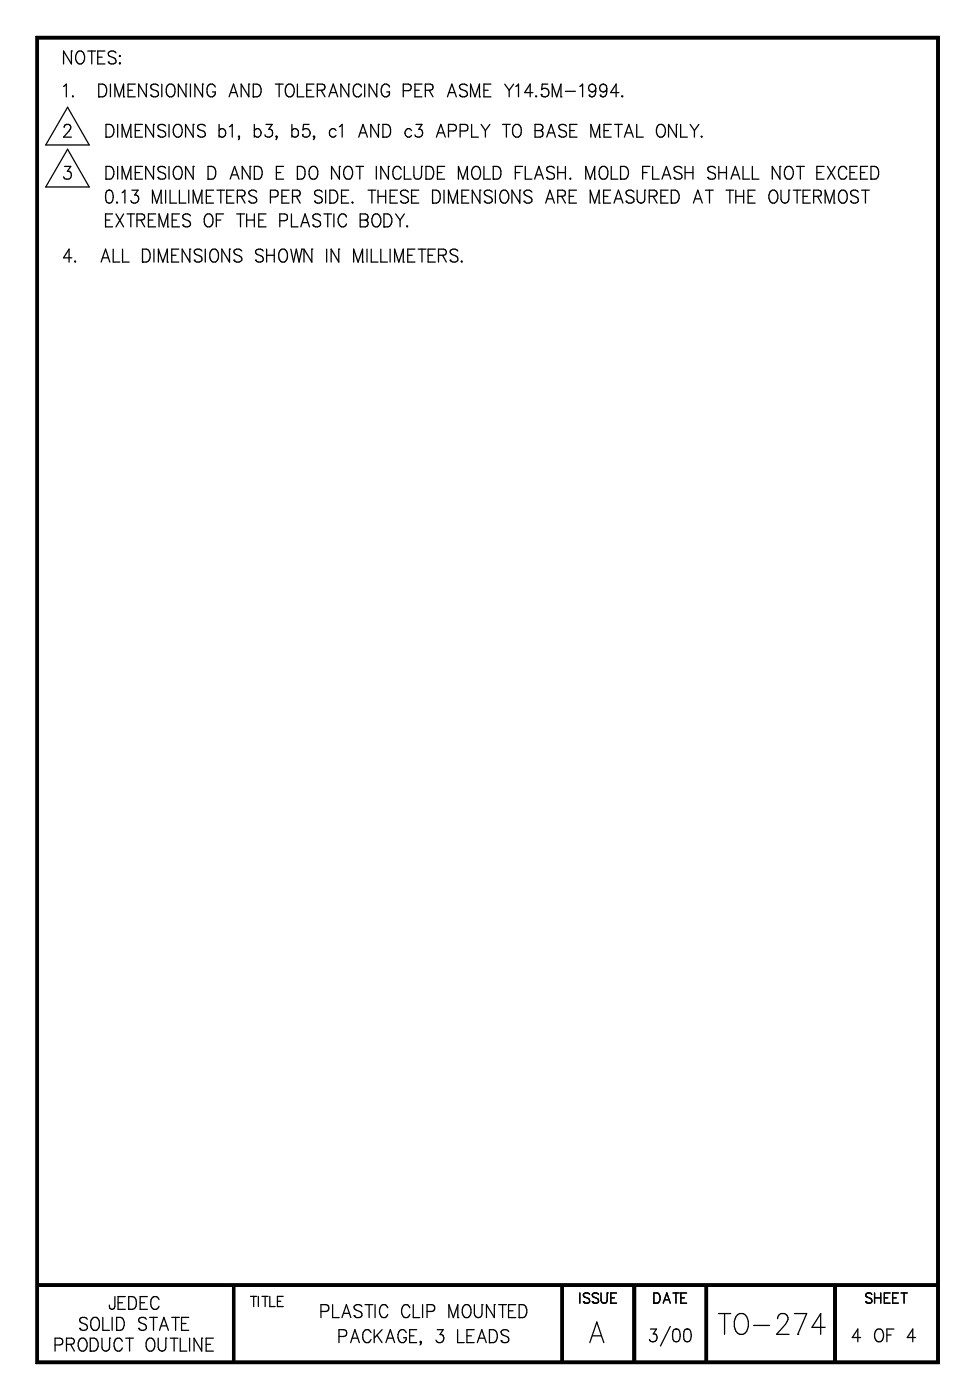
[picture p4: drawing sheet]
<svg xmlns="http://www.w3.org/2000/svg" width="194mm" height="279mm" viewBox="0 0 194 279" stroke-linecap="round" stroke-linejoin="round" font-family="sans-serif">
<g fill="none" stroke="#000" stroke-width=".25">
<path d="M12.7 17.3l.5-.5v2.5M14.2 10.2h.1M14.2 10.2v2.6l-1.5-2.6v2.6M14.5 19.1v.2l.2-.1M15.6 10.3a.73 .73 0 0 1 1.1 .3 1.57 1.57 0 0 1-.5 2.2 1.24 1.24 0 0 1-1-2zM17.5 10.2h1.6M18.3 10.2v2.6M19.5 11.4h.9M19.7 19.3h.1M19.7 16.8l1.1 .1a1.47 1.47 0 0 1-.3 2.4h-.8zM20.9 10.2h-1.4v2.6h1.4M21.6 12.4h.1"/>
<path d="M22 16.8v2.5M22.9 19.3v-2.5l.9 2.5 .9-2.5v2.5M23.1 10.6a.82 .82 0 0 0-.8-.4 .82 .82 0 0 0-.7 .6l.2 .4 .9 .3a.63 .63 0 0 1 .4 .7 .63 .63 0 0 1-.5 .6l-.8-.2-.2-.2M23.9 11.1l.1 .1-.1 .1zM23.9 12.5l.1 .1-.1 .2zM24.7 19.3h.1M25.5 18h.9M27 16.8h-1.5v2.5h1.5M29.2 16.8h.1M29.2 16.8v2.5l-1.5-2.5v2.5M30.1 19h.1M31.6 17.1a.84 .84 0 0 0-.8-.3 .84 .84 0 0 0-.7 .6l.2 .4 .9 .3a.63 .63 0 0 1 .4 .7 .63 .63 0 0 1-.5 .5h-.5l-.5-.3"/>
<path d="M32.3 16.8v2.5M33.4 17.1l.4-.3a1.11 1.11 0 0 1 1.1 1.6 .88 .88 0 0 1-.9 1 .88 .88 0 0 1-.8-1v-.6zM37.1 16.8h.1M37.1 16.8v2.5l-1.5-2.5v2.5M38 16.8v2.5M40.4 16.8h.1M40.4 16.8v2.5l-1.5-2.5v2.5M42.9 17.4a.85 .85 0 0 0-1-.6 .85 .85 0 0 0-.6 1 1.11 1.11 0 0 0 1.1 1.5 .87 .87 0 0 0 .5-.9h-.5M45.7 19.3l.9-2.5 .8 2.5M46 18.5h1.1M49.6 16.8h.1M49.6 16.8v2.5l-1.5-2.5v2.5"/>
<path d="M50.5 19.3h.1M50.5 16.8a1.35 1.35 0 0 1 1.6 .7 1.35 1.35 0 0 1-.5 1.7l-1.1 .1zM54.9 16.8h1.6M55.7 16.8v2.5M57.1 17.1a.87 .87 0 0 1 1.1-.3 .87 .87 0 0 1 .5 1 1.07 1.07 0 0 1-.2 1.1 1.07 1.07 0 0 1-1.2 .3 1.76 1.76 0 0 1-.2-2.1zM59.3 16.8v2.5h1.3M61.2 18h.9M62.6 16.8h-1.4v2.5h1.4M63.3 18h1a.62 .62 0 0 0 .5-.6 .62 .62 0 0 0-.5-.6h-1v2.5M64.1 18l.7 1.3M65.6 19.3l.9-2.5 .9 2.5M65.9 18.5h1.1"/>
<path d="M69.6 16.8h.1M69.6 16.8v2.5l-1.6-2.5v2.5M72.1 17.4a.85 .85 0 0 0-1-.6 .85 .85 0 0 0-.6 1 1.11 1.11 0 0 0 1.1 1.5l.5-.6M72.7 16.8v2.5M75.2 16.8h.1M75.2 16.8v2.5l-1.6-2.5v2.5M77.7 17.4a.79 .79 0 0 0-.6-.6 .79 .79 0 0 0-.8 .3 1.6 1.6 0 0 0 .4 2.2 .82 .82 0 0 0 1-.9h-.5M80.5 18.1l1.3-.1a.68 .68 0 0 0 .2-.7 .68 .68 0 0 0-.5-.5h-1v2.5M82.8 18h.8M84.2 16.8h-1.4v2.5h1.4M84.9 18l1.3-.1a.62 .62 0 0 0 .2-.7 .62 .62 0 0 0-.6-.4h-.9v2.5M85.6 18l.8 1.3"/>
<path d="M89.3 19.3l.8-2.5 .9 2.5M89.6 18.5h1.1M91.7 19h.1M93.2 17.1a.87 .87 0 0 0-.8-.4 .87 .87 0 0 0-.7 .7l.2 .4 .2 .1a1.16 1.16 0 0 1 1.1 .7v.4a1.02 1.02 0 0 1-1.5 0M93.9 19.3v-2.5l.9 2.5 .9-2.5v2.5M95.7 19.3h.1M96.5 18h.9M97.9 16.8h-1.4v2.5h1.4M100.7 16.8l.9 1.2M101.6 18v1.3M102.5 16.8l-.9 1.2M102.9 17.3l.5-.5v2.5"/>
<path d="M106.3 18.5h-1.6l1.1-1.7v2.5M107 19.1v.2l.1-.1M108 18.9h.1M109.3 16.8h-1.1l-.1 1.1a.83 .83 0 0 1 1.2 0 .83 .83 0 0 1-.1 1.2 .83 .83 0 0 1-1.2-.2M110.2 19.3v-2.5l.9 2.5 .8-2.5v2.5M111.9 19.3h.1M112.8 18.2h2M115.7 17.3l.5-.5v2.5M117.5 19h.1M118.9 17.6l-.1 1.3a.72 .72 0 0 1-1.1 .3l-.2-.2M119.7 19h.1M121.1 17.6l-.1 1.3a.72 .72 0 0 1-1.1 .3l-.2-.2"/>
<path d="M123.5 18.5h-1.7l1.1-1.7v2.5M124.1 19.1l-.1 .1 .1 .1 .2-.1M12.8 25.4a.51 .51 0 0 1 .4-.6h.5a.73 .73 0 0 1 .4 .7 .73 .73 0 0 1-.3 .6l-1.1 1.3h1.5M12.9 33.2h1.2l-.7 1a.81 .81 0 0 1 .7 1.2 .81 .81 0 0 1-1.4-.1M13.5 21.4l4.3 7.5h-8.7zM13.5 29.8l4.3 7.5h-8.7zM21.1 27.4h.1M21.1 35.8h.1M21.1 24.8a1.35 1.35 0 0 1 1.6 .8 1.35 1.35 0 0 1-.5 1.6l-1.1 .2zM21.1 33.2a1.38 1.38 0 0 1 1.6 .8 1.38 1.38 0 0 1-.5 1.7l-1.1 .1zM21.4 38.1l.5-.1a1.46 1.46 0 0 1 .6 2l-.3 .4-.5 .1a1.2 1.2 0 0 1-.6-1.4zM21.7 38h.1"/>
<path d="M23.5 24.8v2.6M23.5 33.2v2.6M24.4 27.4v-2.6l.8 2.6 .9-2.6v2.6M24.4 35.8v-2.6l.8 2.6 .9-2.6v2.6M24.4 38.5l.5-.5v2.5M26.1 27.4h.1M26.1 35.8h.1M26.3 38h1.2l-.6 .9a.81 .81 0 0 1 .6 1.3 .81 .81 0 0 1-1.4-.2M27 26.1h.9M27 34.4h.9M28.4 24.8h-1.4v2.6h1.4M28.4 33.2h-1.4v2.6h1.4"/>
<path d="M30.6 24.8h.1M30.6 33.2h.1M30.6 24.8v2.6l-1.5-2.6v2.6M30.6 33.2v2.6l-1.5-2.6v2.6M31.5 27h.1M31.5 35.4h.1M33 25.2a.84 .84 0 0 0-.8-.4 .84 .84 0 0 0-.7 .6l.2 .4 .9 .3a.63 .63 0 0 1 .4 .7 .63 .63 0 0 1-.5 .6h-.4l-.6-.4M33 33.5a.84 .84 0 0 0-.8-.3 .84 .84 0 0 0-.7 .6l.2 .4 .9 .4a.65 .65 0 0 1 .2 1.1 1.09 1.09 0 0 1-1.3-.3M33 38v2.5M33.7 24.8v2.6M33.7 33.2v2.6M33.9 38v2.5h1.3"/>
<path d="M35 25a.76 .76 0 0 1 1.1 .2 1.6 1.6 0 0 1-.4 2.2 1.21 1.21 0 0 1-1.1-.7 1.21 1.21 0 0 1 .1-1.3zM35 33.3a.76 .76 0 0 1 1.1 .2 1.6 1.6 0 0 1-.4 2.3 1.21 1.21 0 0 1-1.1-.7 1.21 1.21 0 0 1 .1-1.3zM35.8 38v2.5h1.3M37.7 38v2.5M38.5 24.8h.1M38.5 33.2h.1M38.5 24.8v2.6l-1.5-2.6v2.6M38.5 33.2v2.6l-1.5-2.6v2.6M39.4 27h.1M41 25.2a.84 .84 0 0 0-.9-.4 .84 .84 0 0 0-.7 .6l.2 .4 .9 .3a.63 .63 0 0 1 .5 .7 .63 .63 0 0 1-.6 .6h-.4l-.6-.4M41.2 39.2h.9M41.5 35.8h.1"/>
<path d="M41.5 33.2a1.35 1.35 0 0 1 1.5 .6 1.35 1.35 0 0 1-.2 1.6l-.2 .3-1.1 .1zM42.6 38h-1.4v2.5h1.4M43.3 38h1.5M43.7 26.1a.72 .72 0 0 1 .9-.4 .72 .72 0 0 1 .4 .9 .7 .7 0 0 1-.5 .8 .7 .7 0 0 1-.8-.4M43.7 24.8v2.6M44 38v2.5M45.2 39.2h.9M45.8 25.3l.5-.5v2.6M45.9 35.8l.9-2.6 .9 2.6M46.2 34.9h1.1M46.7 38h-1.5v2.5h1.5M47.3 39.2l1.4-.1a.63 .63 0 0 0 .2-.7 .63 .63 0 0 0-.6-.4h-1v2.5"/>
<path d="M47.6 27.2h.2l-.1 .2zM47.8 27.2l-.2 .7M48.1 39.2l.8 1.3M49.9 33.2h.1M49.9 33.2v2.6l-1.6-2.6v2.6M50.7 35.8h.1M50.7 26.1a.8 .8 0 0 1 1.3-.1 .8 .8 0 0 1-.2 1.2 .69 .69 0 0 1-1.1-.2M50.7 24.8v2.6M50.7 33.2l1.1 .1a1.47 1.47 0 0 1-.3 2.5h-.8zM51.2 38.3a.85 .85 0 0 0-.9-.4 .85 .85 0 0 0-.7 .7 1.68 1.68 0 0 0 1.4 .8 .63 .63 0 0 1 0 1 1 1 0 0 1-1.4-.2M53.1 24.8h1.2l-.7 1a.8 .8 0 0 1 .8 .9 .8 .8 0 0 1-1 .7l-.5-.2v-.3M54 39.3h.9a.69 .69 0 0 0 .6-.7 .69 .69 0 0 0-.6-.6h-.9v2.5"/>
<path d="M55.1 27.2h.2l-.2 .2zM55.1 34.4h.9M55.3 27.2l-.2 .7M56.2 39.2h.9M56.6 33.2h-1.5v2.6h1.5M57.7 38h-1.5v2.5h1.5M58.2 26.1a.72 .72 0 0 1 1-.4 .72 .72 0 0 1 .3 .9 .7 .7 0 0 1-.5 .8 .7 .7 0 0 1-.8-.4M58.2 24.8v2.6M58.4 39.2l1.3-.1a.63 .63 0 0 0 .2-.7 .63 .63 0 0 0-.6-.4h-.9v2.5M59.1 39.2l.8 1.3M59.3 35.8h.1M59.3 33.2a1.35 1.35 0 0 1 1.5 .6 1.35 1.35 0 0 1-.2 1.6l-.2 .3-1.1 .1z"/>
<path d="M60.3 26.9h.1M61.7 24.8h-1.1l-.2 1.1a.83 .83 0 0 1 1.3 0 .83 .83 0 0 1-.1 1.2 .83 .83 0 0 1-1.3-.2M62.1 33.3l.2-.1a1.11 1.11 0 0 1 1.1 1.6 .88 .88 0 0 1-.9 1 .88 .88 0 0 1-.8-1 1.45 1.45 0 0 1 .4-1.5zM62.5 27.2h.3l-.2 .2zM62.8 27.2l-.3 .7M64.3 38.3a.82 .82 0 0 0-.9-.4 .82 .82 0 0 0-.6 .7l.2 .3 .9 .4a.63 .63 0 0 1 .4 .7 .63 .63 0 0 1-.6 .5l-.7-.1-.2-.2M65 38v2.5M65.8 38h.8a1.44 1.44 0 0 1 .8 1.2 1.44 1.44 0 0 1-.8 1.3h-.8zM67 26.1a.72 .72 0 0 0-.9-.4 .72 .72 0 0 0-.4 .9 .7 .7 0 0 0 .5 .8 .7 .7 0 0 0 .8-.4M67.7 33.2h.1M67.7 25.3l.6-.5v2.6M67.7 33.2v2.6l-1.6-2.6v2.6"/>
<path d="M68.1 39.2h.9M69 33.3a.76 .76 0 0 1 1.1 .2 1.6 1.6 0 0 1-.4 2.3 1.21 1.21 0 0 1-1.1-.7 1.21 1.21 0 0 1 .1-1.3zM69.6 38h-1.5v2.5h1.5M71 33.2h1.5M71.6 27.4l.8-2.6 .9 2.6M71.8 33.2v2.6M71.9 26.5h1.1M73.4 38h1.6M74.2 38v2.5M75.1 33.2v2.6M75.4 39.2h1.5M75.4 38v2.5"/>
<path d="M75.5 24.8h.1M75.5 24.8v2.6l-1.5-2.6v2.6M76.4 27.4h.1M76.4 24.8a1.35 1.35 0 0 1 1.4 .7 1.35 1.35 0 0 1-.1 1.5l-.5 .4h-.8zM76.9 38v2.5M77.5 33.2h.1M77.5 33.2v2.6l-1.5-2.6v2.6M77.8 39.2h.9M79.3 38h-1.5v2.5h1.5M80 33.8a.85 .85 0 0 0-1-.6 .85 .85 0 0 0-.6 1 1.07 1.07 0 0 0 .1 1.2 1.07 1.07 0 0 0 1.2 .3l.3-.5M80.7 33.2v2.6h1.3M81.5 38.3a.85 .85 0 0 0-.9-.4 .85 .85 0 0 0-.7 .7l.5 .5a1.36 1.36 0 0 1 1.1 .7v.4a.95 .95 0 0 1-1.6 0"/>
<path d="M82.1 26.1a.77 .77 0 0 0-1.1-.2 .77 .77 0 0 0-.1 1.1 .67 .67 0 0 0 1.2 0M82.1 39.2h.9M82.6 33.2v1.8a.76 .76 0 0 0 .7 .8 .76 .76 0 0 0 .8-.8v-1.8M83 24.8h1.2l-.7 1a.81 .81 0 0 1 .8 1.1 .81 .81 0 0 1-1.3 .3l-.2-.3M83.5 38h-1.4v2.5h1.4M84.1 33.2h.1M85 35.8h.1M85 33.2l1.1 .1a1.72 1.72 0 0 1 0 2.4l-1.1 .1zM86.3 38h.8a1.44 1.44 0 0 1 .8 1.2 1.44 1.44 0 0 1-.8 1.3h-.8zM87.1 27.4l.8-2.6 .9 2.6M87.3 34.4h.9M87.4 26.5h1.1"/>
<path d="M88.6 38v2.5M88.7 33.2h-1.4v2.6h1.4M89.5 26.1h1.3a.68 .68 0 0 0 .3-.8 .68 .68 0 0 0-.6-.5h-1v2.6M91.5 35.8v-2.6l.9 2.6 .8-2.6v2.6M91.8 26.1h1.3a.7 .7 0 0 0 .2-.8 .7 .7 0 0 0-.5-.5h-1v2.6M92.1 39.2h.9M93.2 35.8h.1M93.5 38h-1.4v2.5h1.4M94.1 24.8v2.6h1.3M94.6 33.3a.76 .76 0 0 1 1.1 .2 1.6 1.6 0 0 1-.5 2.3 1.21 1.21 0 0 1-1.1-.7 1.21 1.21 0 0 1 .1-1.3zM95.7 38h.1M95.7 38v2.5l-1.5-2.5v2.5"/>
<path d="M96 24.8l.8 1.3M96.5 33.2v2.6h1.4M96.8 26.1v1.3M97.7 24.8l-.9 1.3M98.2 38.3a.85 .85 0 0 0-.9-.4 .85 .85 0 0 0-.7 .7l.5 .5a1.36 1.36 0 0 1 1.1 .7v.4a.95 .95 0 0 1-1.6 0M98.4 35.8h.1M98.4 33.2a1.35 1.35 0 0 1 1.5 .6 1.35 1.35 0 0 1-.2 1.6l-.2 .3-1.1 .1zM98.8 38v2.5M100.1 38.1l.3-.1a1.24 1.24 0 0 1 1 1.9 .77 .77 0 0 1-.8 .7 .77 .77 0 0 1-.8-.7 1.65 1.65 0 0 1 .3-1.8zM100.3 24.8h1.5M101 24.8v2.6M102.7 25l.2-.2a1.11 1.11 0 0 1 1.1 1.6 .88 .88 0 0 1-.9 1 .88 .88 0 0 1-.8-1 1.45 1.45 0 0 1 .4-1.4z"/>
<path d="M102.8 34.4h.9M103.7 38h.1M103.7 38v2.5l-1.6-2.5v2.5M104.2 33.2h-1.4v2.6M104.8 33.2v2.6h1.3M106.1 38.3a.85 .85 0 0 0-.9-.4 .85 .85 0 0 0-.7 .7 1.69 1.69 0 0 0 1.4 .8l.2 .4v.4a.95 .95 0 0 1-1.6 0M106.7 35.8l.8-2.6 .9 2.6M106.7 24.8h1.1a.62 .62 0 0 1 .5 .6 .62 .62 0 0 1-.5 .7h.3a.68 .68 0 0 1 .2 .8 .68 .68 0 0 1-.5 .5h-1.1zM106.7 26.1h1.1M107 34.9h1.1M109.1 35.4h.1M109.1 27.4l.9-2.6 .8 2.6"/>
<path d="M109.2 39.7h1.1M109.4 26.5h1.1M110.6 33.5a.84 .84 0 0 0-.8-.3 .84 .84 0 0 0-.7 .6l.2 .4 1.1 .4a.63 .63 0 0 1 .2 .7 .63 .63 0 0 1-.6 .5l-.7-.1-.2-.3M111.3 34.4h1.5M111.3 33.2v2.6M111.3 39.2l1.3-.1a.63 .63 0 0 0 .2-.7 .63 .63 0 0 0-.6-.4h-.9v2.5M111.5 27h.1M112 39.2l.8 1.3M112.8 33.2v2.6M113 25.2a.84 .84 0 0 0-.8-.4 .84 .84 0 0 0-.7 .6l.2 .4 .9 .3a.63 .63 0 0 1 .4 .7 .63 .63 0 0 1-.5 .6h-.5l-.5-.4M113.6 39.2h.8M113.7 26.1h.9"/>
<path d="M113.8 35.5l-.1 .2h.2M115 38h-1.4v2.5h1.4M115.1 24.8h-1.4v2.6h1.4M116.9 35.8v-2.6l.9 2.6 .8-2.6v2.6M117.9 27.4v-2.6l.9 2.6 .8-2.6v2.6M118.6 35.8h.1M119.6 27.4h.1M120 33.3l.2-.1a1.11 1.11 0 0 1 1.1 1.6 .88 .88 0 0 1-.9 1 .88 .88 0 0 1-.9-1 1.45 1.45 0 0 1 .5-1.5zM120.4 39.2h.9M120.5 26.1h.9M121.8 38h-1.4v2.5h1.4M121.9 24.8h-1.4v2.6h1.4"/>
<path d="M121.9 33.2v2.6h1.4M122.6 24.8h1.5M122.8 39.7h1.1M123.4 24.8v2.6M123.8 35.8h.1M123.8 33.2a1.38 1.38 0 0 1 1.5 .8 1.38 1.38 0 0 1-.4 1.7l-1.1 .1zM124.6 27.4l.9-2.6 .8 2.6M124.9 26.5h1.1M126.5 38.3a.85 .85 0 0 0-.9-.4 .85 .85 0 0 0-.7 .7l.5 .5a1.36 1.36 0 0 1 1.1 .7v.4a.95 .95 0 0 1-1.6 0M127 24.8v2.6h1.3M127.1 38v1.8a.76 .76 0 0 0 .8 .7 .76 .76 0 0 0 .7-.7v-1.8M128.2 34.4h.9"/>
<path d="M128.6 38h.1M129.5 39.2h1a.62 .62 0 0 0 .6-.6 .62 .62 0 0 0-.6-.6h-1v2.5M129.6 33.2h-1.4v2.6M130.2 33.2v2.6h1.3M130.3 39.2l.8 1.3M131.4 25a.91 .91 0 0 1 1.3 .8 1.07 1.07 0 0 1-.2 1.2 1.07 1.07 0 0 1-1.1 .2 1.68 1.68 0 0 1 0-2.2zM131.8 39.2h.9M132.1 35.8l.8-2.6 .9 2.6M132.4 34.9h1.1M133.3 38h-1.5v2.5h1.5M133.9 38h.8a1.41 1.41 0 0 1 .8 1.2 1.41 1.41 0 0 1-.8 1.3h-.8zM134.5 35.4h.1"/>
<path d="M134.9 24.8h.1M134.9 24.8v2.6l-1.5-2.6v2.6M135.8 24.8v2.6h1.3M136 33.5a.87 .87 0 0 0-.8-.3 .87 .87 0 0 0-.7 .6l.2 .4 1.2 .6 .1 .6a1.02 1.02 0 0 1-1.5 0M136.7 34.4h1.5M136.7 33.2v2.6M137.7 24.8l.8 1.3M138.2 33.2v2.6M138.5 26.1v1.3M138.7 39.7h1.1M139.4 24.8l-.9 1.3M140 27.2v.2l.1-.2"/>
<path d="M140.7 38h1.6M141.2 35.4h.1M141.5 38v2.5M142.7 33.5a.84 .84 0 0 0-.8-.3 .84 .84 0 0 0-.7 .6l.2 .4 1.1 .4a.63 .63 0 0 1 .2 .7 .63 .63 0 0 1-.5 .5l-.8-.1-.2-.3M143.4 34.4h1.5M143.4 33.2v2.6M144.8 38h1.6M144.9 33.2v2.6M145.6 38v2.5M145.8 35.8l.9-2.6 .9 2.6M146.2 34.9h1.1M146.8 39.2h1.6"/>
<path d="M146.8 38v2.5M148.2 33.2v2.6h1.3M148.4 38v2.5M149.2 39.2h.9M150.1 33.2v2.6h1.3M150.6 38h-1.4v2.5h1.4M153.9 38.1a.89 .89 0 0 1 1.3 .8 1.16 1.16 0 0 1-1.1 1.6 1.56 1.56 0 0 1-.2-2.4zM155.6 33.2h.1M155.6 33.2v2.6l-1.5-2.6v2.6M155.8 38v1.8a.78 .78 0 0 0 .8 .7 .78 .78 0 0 0 .8-.7v-1.8M156.9 33.3a.91 .91 0 0 1 1.4 .9 1.1 1.1 0 0 1-.2 1.2 1.1 1.1 0 0 1-1.2 .3 1.74 1.74 0 0 1 0-2.4zM157.4 38h.1"/>
<path d="M158.3 38h1.5M158.9 33.2h1.6M159 38v2.5M159.7 33.2v2.6M160.2 39.2h.9M161.6 38h-1.4v2.5h1.4M162.3 39.2l1.3-.1a.63 .63 0 0 0 .2-.7 .63 .63 0 0 0-.5-.4h-1v2.5M163 34.4h.9M163.1 39.2l.8 1.3M164.4 33.2h-1.4v2.6h1.4M165.1 33.2l1.5 2.6M166.6 33.2l-1.5 2.6"/>
<path d="M167.7 38.1l.2-.1a1.16 1.16 0 0 1 1.1 1.6 .88 .88 0 0 1-.9 1 .88 .88 0 0 1-.8-1 1.6 1.6 0 0 1 .4-1.5zM168.9 33.8a.85 .85 0 0 0-1-.6 .85 .85 0 0 0-.6 1 1.07 1.07 0 0 0 .1 1.2 1.07 1.07 0 0 0 1.2 .3l.3-.5M169.6 34.4h.9M171 33.2h-1.4v2.6h1.4M171.2 38.3a.82 .82 0 0 0-.8-.4 .82 .82 0 0 0-.7 .7l.2 .3 .9 .4a.63 .63 0 0 1 .4 .7 .63 .63 0 0 1-.5 .5l-.8-.1-.2-.2M171.7 34.4h.8M171.9 38h1.5M172.7 38v2.5M173.1 33.2h-1.4v2.6h1.4M173.8 35.8h.1M173.8 33.2a1.35 1.35 0 0 1 1.4 .6 1.35 1.35 0 0 1-.1 1.6l-.2 .3-1.1 .1zM14.3 51.5h-1.6l1.1-1.8v2.6"/>
<path d="M15 52l-.1 .2 .1 .1 .1-.1M20.2 52.3l.9-2.6 .8 2.6M20.5 51.5h1.1M21.1 43.9h.8M22.5 42.7h-1.4v2.6h1.4M22.6 49.7v2.6h1.3M23.1 42.7l1.6 2.6M23.3 40.3v.2l.2-.1M24.4 49.7v2.6h1.4M24.7 42.7l-1.6 2.6M25.3 42.7h1.6M26.1 42.7v2.6"/>
<path d="M27.3 43.9l1.3-.1a.63 .63 0 0 0 .2-.7 .63 .63 0 0 0-.5-.4h-1v2.6M28.1 43.9l.8 1.4M28.4 52.3h.1M28.4 49.7h.8a1.44 1.44 0 0 1 .8 1.3 1.44 1.44 0 0 1-.8 1.3h-.8zM29.6 43.9h.9M30.4 40.5v-2.5l.9 2.5 .9-2.5v2.5M30.7 49.7v2.6M31.1 42.7h-1.5v2.6h1.5M31.6 52.3v-2.6l.9 2.6 .9-2.6v2.6M31.7 45.3v-2.6l.9 2.6 .9-2.6v2.6M32.2 40.5h.1M33.4 52.3h.1"/>
<path d="M33.5 45.3h.1M34.3 50.9h.8M34.4 43.9h.8M35.7 49.7h-1.4v2.6h1.4M35.8 42.7h-1.4v2.6h1.4M36.5 44.9h.1M37.9 49.7h.1M37.9 49.7v2.6l-1.6-2.6v2.6M38 43.1a.82 .82 0 0 0-.9-.4 .82 .82 0 0 0-.6 .6l.2 .4 .9 .3a.63 .63 0 0 1 .4 .7 .63 .63 0 0 1-.6 .6l-.7-.2-.2-.2M38.5 40.5v-2.5l.9 2.5 .9-2.5v2.5M38.8 51.9h.1M40.3 40.5h.1"/>
<path d="M40.3 50.1a.82 .82 0 0 0-.9-.4 .82 .82 0 0 0-.6 .7l.2 .3 .9 .4a.63 .63 0 0 1 .4 .6 .63 .63 0 0 1-.6 .6l-.7-.1-.2-.3M41 49.7v2.6M41.2 42.8l.2-.1a1.16 1.16 0 0 1 1.1 1.6 .88 .88 0 0 1-.9 1 .88 .88 0 0 1-.9-1 1.6 1.6 0 0 1 .5-1.5zM42.3 49.8l.2-.1a1.16 1.16 0 0 1 1.1 1.6 .88 .88 0 0 1-.9 1 .88 .88 0 0 1-.9-1 1.6 1.6 0 0 1 .5-1.5zM43.2 43.9h.8M44.6 42.7h-1.4v2.6M45.8 49.7h.1M45.8 49.7v2.6l-1.5-2.6v2.6M46.7 51.9h.1M47.2 42.7h1.6M48 42.7v2.6M48.2 50.1a.85 .85 0 0 0-.8-.4 .85 .85 0 0 0-.7 .7l.4 .4a1.36 1.36 0 0 1 1.1 .7v.4a.95 .95 0 0 1-1.5 0"/>
<path d="M49.2 43.9h1.5M49.2 42.7v2.6M49.6 40.2h.1M50.7 42.7v2.6M51 51.9h.1M51.6 43.9h.9M52.5 50.1a.82 .82 0 0 0-.8-.4 .82 .82 0 0 0-.7 .7l.2 .3 .9 .4a.63 .63 0 0 1 .4 .6 .63 .63 0 0 1-.5 .6l-.8-.1-.2-.3M53.1 42.7h-1.5v2.6h1.5M53.2 50.9h1.5M53.2 49.7v2.6M54.7 49.7v2.6M55.8 44l1.3-.1a.71 .71 0 0 0 .2-.7 .71 .71 0 0 0-.5-.5h-1v2.6"/>
<path d="M56 49.8l.2-.1a1.16 1.16 0 0 1 1.1 1.6 .88 .88 0 0 1-.8 1 .88 .88 0 0 1-.9-1 1.6 1.6 0 0 1 .4-1.5zM58 49.7l.6 2.6 .5-2.6 .6 2.6 .5-2.6M58.1 42.7v2.6h1.4M60 45.3l.9-2.6 .8 2.6M60.2 49.7h.1M60.3 44.4h1.1M62.2 49.7h.1M62.2 49.7v2.6l-1.6-2.6v2.6M62.4 44.9h.1M62.8 40.2h.1M63.9 43.1a.82 .82 0 0 0-.8-.4 .82 .82 0 0 0-.7 .6l.2 .4 .9 .3a.63 .63 0 0 1 .4 .7 .63 .63 0 0 1-.5 .6l-.8-.2-.2-.2M64.6 42.7h1.5"/>
<path d="M65.2 49.7v2.6M65.4 42.7v2.6M65.8 40.5h.1M66.6 42.7v2.6M67.6 49.7h.1M67.6 49.7v2.6l-1.5-2.6v2.6M69.1 43.3a.77 .77 0 0 0-.8-.6 .77 .77 0 0 0-.7 .6 1.49 1.49 0 0 0 .5 2 .78 .78 0 0 0 1-.6M70.3 40.3l-.1 .1 .1 .1 .2-.1M70.5 52.3v-2.6l.9 2.6 .9-2.6v2.6M71.9 42.7h1a.62 .62 0 0 1 .5 .6 .62 .62 0 0 1-.5 .6 .69 .69 0 0 1 .5 .7 .69 .69 0 0 1-.5 .7h-1zM71.9 43.9h1M72.3 52.3h.1"/>
<path d="M73.2 49.7v2.6M74.1 49.7v2.6h1.3M74.6 42.8l.3-.1a1.26 1.26 0 0 1 .9 2 .85 .85 0 0 1-1 .6 .85 .85 0 0 1-.6-1 1.99 1.99 0 0 1 .4-1.5zM76 49.7v2.6h1.3M76.6 45.3h.1M76.6 42.7h.8a1.41 1.41 0 0 1 .8 1.3 1.41 1.41 0 0 1-.8 1.3h-.8zM77.8 49.7v2.6M78.7 52.3v-2.6l.9 2.6 .9-2.6v2.6M78.9 42.7l.9 1.2M79.8 43.9v1.4M79.9 40.2h.1M80.5 52.3h.1"/>
<path d="M80.7 42.7l-.9 1.2M81.2 45v.3l.1-.2M81.3 50.9h.9M82.8 49.7h-1.5v2.6h1.5M83.4 49.7h1.6M84.2 49.7v2.6M85.4 50.9h.9M86.3 40.5h.1M86.8 49.7h-1.4v2.6h1.4M87.5 50.9h1a.62 .62 0 0 0 .6-.6 .62 .62 0 0 0-.6-.6h-1v2.6M88.3 50.9l.7 1.4M89.5 40.5v-2.5l.9 2.5 .8-2.5v2.5"/>
<path d="M89.8 51.9h.1M91.2 40.5h.1M91.3 50.1a.82 .82 0 0 0-.8-.4 .82 .82 0 0 0-.7 .7l.2 .3 .9 .4a.63 .63 0 0 1 .4 .6 .63 .63 0 0 1-.5 .6l-.8-.1-.2-.3M92.1 52l-.1 .2 .1 .1 .1-.1M96.6 40.2h.1M104.5 40.2h.1M108.9 40.5l.8-2.5 .9 2.5M117.8 40.5v-2.5l.8 2.5 .9-2.5v2.5M119.5 40.5h.1M122.5 40.5l.9-2.5 .9 2.5M124.9 40.2h.1M133.9 40.5h.1"/>
<path d="M138.3 40.5l.9-2.5 .9 2.5M164.6 40.5v-2.5l.9 2.5 .9-2.5v2.5M166.4 40.5h.1M169.7 40.2h.1M22.9 258.8v1.9l-.1 .4a.56 .56 0 0 1-.9 0l-.1-.6M23.6 260h.8M25 258.8h-1.4v2.5h1.4M25.7 258.8a1.35 1.35 0 0 1 1.4 .6 1.35 1.35 0 0 1-.1 1.6l-.6 .3h-.7zM28 260h.9M29.4 258.8h-1.4v2.5h1.4M31.7 259.4a.85 .85 0 0 0-1-.6 .85 .85 0 0 0-.6 .9 1.11 1.11 0 0 0 1.1 1.6l.5-.6M50 258.7h1.2"/>
<path d="M50.6 258.7v2.1M51.5 258.7v2.1M52.3 258.7h1.2M52.9 258.7v2.1M53.8 258.7v2.1h1.1M55.4 259.7h.6M56.5 258.7h-1.1v2.1h1.1M115.7 258v2.1M116.4 259.8h.1M117.6 258.3a.67 .67 0 0 0-.6-.3 .67 .67 0 0 0-.6 .5l.2 .3 .9 .4a.51 .51 0 0 1 .1 .5 .51 .51 0 0 1-.4 .4l-.6-.1-.2-.2M118.2 259.8h.1M119.4 258.3a.67 .67 0 0 0-.7-.3 .67 .67 0 0 0-.5 .5l.1 .3 .7 .3a.52 .52 0 0 1 .2 .9 .8 .8 0 0 1-1-.2"/>
<path d="M119.9 258v1.5a.61 .61 0 0 0 .6 .6 .61 .61 0 0 0 .6-.6v-1.5M121.1 258h.1M121.9 259h.7M123 258h-1.1v2.1h1.1M130.5 258a1.1 1.1 0 0 1 1.2 .7 1.1 1.1 0 0 1-.4 1.3l-.8 .1zM132.6 259.4h.9M134.3 258h1.2M134.9 258v2.1M135.8 259h.7M137 258h-1.2v2.1h1.2M172.7 259.8h.1M173.9 258.3a.68 .68 0 0 0-.6-.3 .68 .68 0 0 0-.6 .5l.2 .3 .9 .4a.51 .51 0 0 1 .1 .5 .51 .51 0 0 1-.4 .4l-.6-.1-.2-.2"/>
<path d="M174.5 258v2.1M174.5 259h1.2M175.7 258v2.1M176.4 259h.7M177.6 258h-1.2v2.1h1.2M178.1 259h.7M179.2 258h-1.1v2.1h1.1M179.8 258h1.2M180.4 258v2.1M11 268.4h1a.69 .69 0 0 0 .5-.7 .69 .69 0 0 0-.5-.6h-1v2.5M13.3 268.3h1a.62 .62 0 0 0 .5-.6 .62 .62 0 0 0-.5-.6h-1v2.5M14.1 268.3l.7 1.3"/>
<path d="M15.9 265.1h.1M16 267.2l.3-.1a1.24 1.24 0 0 1 1 1.9 .77 .77 0 0 1-.8 .7 .77 .77 0 0 1-.8-.7 1.65 1.65 0 0 1 .3-1.8zM17.4 263.3a.83 .83 0 0 0-.8-.4 .83 .83 0 0 0-.7 .6l.2 .4 .9 .4a.63 .63 0 0 1 .4 .6 .63 .63 0 0 1-.5 .6l-.8-.1-.2-.3M18 269.6h.1M18 267.1h.8a1.41 1.41 0 0 1 .8 1.3 1.41 1.41 0 0 1-.8 1.2h-.8zM18.5 263l.2-.1a1.15 1.15 0 0 1 1.1 1.6 .88 .88 0 0 1-.8 1 .88 .88 0 0 1-.9-1 1.45 1.45 0 0 1 .4-1.5zM20.3 267.1v1.8a.76 .76 0 0 0 .8 .8 .76 .76 0 0 0 .8-.8v-1.8M20.5 262.9v2.6h1.3M21.9 267.1h.1M22.4 262.9v2.6M23.3 265.5h.1M23.3 262.9h.7a1.44 1.44 0 0 1 .8 1.3 1.44 1.44 0 0 1-.8 1.3h-.7z"/>
<path d="M24.4 267.7a.77 .77 0 0 0-.8-.7 .77 .77 0 0 0-.7 .7 1.54 1.54 0 0 0 .5 1.9 .82 .82 0 0 0 1-.6M25.1 267.1h1.5M25.7 261.3h.1M25.8 267.1v2.5M27.7 265.1h.1M29.2 263.3a.83 .83 0 0 0-.8-.4 .83 .83 0 0 0-.7 .6l.2 .4 .9 .4a.63 .63 0 0 1 .4 .6 .63 .63 0 0 1-.6 .6l-.7-.1-.2-.3M29.6 267.2l.2-.1a1.16 1.16 0 0 1 1.1 1.6 .88 .88 0 0 1-.9 1 .88 .88 0 0 1-.9-1 1.6 1.6 0 0 1 .5-1.5zM29.9 262.9h1.5M30.6 262.9v2.6M31.6 267.1v1.8a.76 .76 0 0 0 .7 .7 .76 .76 0 0 0 .8-.7v-1.8M31.8 265.5l.9-2.6 .9 2.6M32.2 264.6h1.1"/>
<path d="M33.1 267.1h.1M34 267.1h1.5M34.3 262.9h1.5M34.7 267.1v2.5M35 262.9v2.6M36 267.1v2.5h1.3M36.2 264.1h.9M37.7 262.9h-1.5v2.6h1.5M37.8 267.1v2.5M40.2 267.1h.1M40.2 267.1v2.5l-1.5-2.5v2.5M41.1 268.3h.9"/>
<path d="M42.6 267.1h-1.5v2.5h1.5M64 261.7h1a.69 .69 0 0 0 .6-.7 .69 .69 0 0 0-.6-.6h-1v2.6M66.4 260.4v2.6h1.3M67.6 266.7h1a.69 .69 0 0 0 .6-.7 .69 .69 0 0 0-.6-.6h-1v2.5M68.2 263l.9-2.6 .9 2.6M68.6 262.1h1.1M70 267.9l.8-2.5 .9 2.5M70.3 267.1h1.1M70.6 262.6h.1M72.2 260.8a.85 .85 0 0 0-.9-.5 .85 .85 0 0 0-.7 .7 1.68 1.68 0 0 0 1.4 .9 .63 .63 0 0 1 0 .9 1 1 0 0 1-1.4-.2M72.8 260.4h1.6M73.6 260.4v2.6"/>
<path d="M74 266a.81 .81 0 0 0-1.2-.5 1.63 1.63 0 0 0 .2 2.4 .84 .84 0 0 0 1-.6M74.7 265.4v2.5M74.8 260.4v2.6M75.2 266.5l1 1.4M76.2 265.4l-1.5 1.7M77 267.9l.9-2.5 .8 2.5M77.3 267.1h1.1M77.4 261a.77 .77 0 0 0-.8-.7 .77 .77 0 0 0-.8 .7 1.54 1.54 0 0 0 .6 2 .82 .82 0 0 0 1-.7M81 266a.85 .85 0 0 0-1-.6 .85 .85 0 0 0-.6 .9 1.16 1.16 0 0 0 1.1 1.6 .95 .95 0 0 0 .5-.9h-.5M81.7 266.6h.9M81.8 261a.77 .77 0 0 0-.8-.7 .77 .77 0 0 0-.8 .7 1.54 1.54 0 0 0 .6 2 .82 .82 0 0 0 1-.7M82.4 260.4v2.6h1.4"/>
<path d="M83.1 265.4h-1.4v2.5h1.4M83.8 267.8l.1-.1 .1 .1-.1 .1zM84 267.8l-.2 .6M84.3 260.4v2.6M85.2 261.7h1a.69 .69 0 0 0 .5-.7 .69 .69 0 0 0-.5-.6h-1v2.6M87.2 265.4h1.2l-.6 .9a.82 .82 0 0 1 .8 1 .82 .82 0 0 1-1.1 .6l-.3-.1-.2-.4M89.6 263v-2.6l.8 2.6 .9-2.6v2.6M91.3 265.4v2.5h1.3M91.3 263h.1M92.6 260.5l.3-.1a1.16 1.16 0 0 1 1.1 1.6 .88 .88 0 0 1-.9 1 .88 .88 0 0 1-.9-1 1.6 1.6 0 0 1 .4-1.5zM93.2 266.6h.8M94.6 265.4h-1.4v2.5h1.4"/>
<path d="M94.6 260.4v1.8a.76 .76 0 0 0 .8 .8 .76 .76 0 0 0 .8-.8v-1.8M95.2 267.9l.9-2.5 .9 2.5M95.6 267.1h1.1M96.2 260.4h.1M97.6 267.9h.1M97.6 265.4a1.38 1.38 0 0 1 1.6 .7 1.38 1.38 0 0 1-.5 1.7l-1.1 .1zM98.6 260.4h.1M98.6 260.4v2.6l-1.6-2.6v2.6M99.5 260.4h1.5M100 267.6h.1M100.3 260.4v2.6M101.5 261.6h.8"/>
<path d="M101.5 265.7a.83 .83 0 0 0-.8-.4 .83 .83 0 0 0-.7 .7l.2 .3 .9 .4a.63 .63 0 0 1 .4 .7 .63 .63 0 0 1-.6 .5l-.7-.1-.2-.2M102.9 260.4h-1.4v2.6h1.4M103.6 263h.1M103.6 260.4h.7a1.44 1.44 0 0 1 .8 1.3 1.44 1.44 0 0 1-.8 1.3h-.7zM117.7 267.9l1.4-4.1 1.4 4.1M118.2 266.6h1.8M129.8 265.2h1.2l-.7 1a.79 .79 0 0 1 .6 1.3 .79 .79 0 0 1-1.3-.2M130.5 260.1h.1M132.3 260.1l.7-2.1 .7 2.1M133.7 264.7l-1.9 3.9M134.5 265.3a.77 .77 0 0 1 1.1 .4 2.19 2.19 0 0 1-.2 2 .72 .72 0 0 1-1.1-.4 2.76 2.76 0 0 1 .2-2zM134.8 265.2h.1"/>
<path d="M136.7 265.3a.77 .77 0 0 1 1.1 .4 2.19 2.19 0 0 1-.2 2 .72 .72 0 0 1-1.1-.4 2.76 2.76 0 0 1 .2-2zM137 265.2h.1M143.3 262.1h2.5M144.5 262.1v4.2M147.2 262.4a1.21 1.21 0 0 1 1.9 .8 2.47 2.47 0 0 1-.9 3.1 1.29 1.29 0 0 1-1.5-1 2.74 2.74 0 0 1 .5-2.9zM150.3 264.5h3.2M155.1 263.2a1.08 1.08 0 0 1 .7-1.1h.7a1.07 1.07 0 0 1 .5 1.6l-.3 .6-1.8 2h2.5M158.5 262.1h2.4l-1.7 4.2M159.2 266.3h.1M164.6 264.9h-2.6l1.7-2.8v4.2M171.7 266.9h-1.7l1.1-1.7v2.6M174.9 265.3a.82 .82 0 0 1 1.1 .3 1.6 1.6 0 0 1-.4 2.2 1.21 1.21 0 0 1-1.1-.7 1.21 1.21 0 0 1 .1-1.3z"/>
<path d="M176.9 266.4h.9M178.3 265.2h-1.4v2.6M182.6 266.9h-1.6l1.1-1.7v2.6"/>
<circle cx="118.1" cy="17.6" r=".75"/>
<circle cx="120.3" cy="17.6" r=".75"/>
</g>
<g fill="#000" stroke="#000" stroke-width=".2">
<path d="M7.2 7.3h180.2l-.5 .5h-179.2z" fill-rule="evenodd"/>
<path d="M7.2 7.3h180.2l-.5 .5h-179.2z" fill-rule="evenodd"/>
<path d="M186.9 7.8l.5-.5v264.8l-.5-.5z" fill-rule="evenodd"/>
<path d="M186.9 7.8l.5-.5v264.8l-.5-.5z" fill-rule="evenodd"/>
<path d="M7.4 256.2h179.7v.5h-179.7z" fill-rule="evenodd"/>
<path d="M7.4 256.2h179.7v.5h-179.7z" fill-rule="evenodd"/>
<path d="M46.4 256.5h.5v15.4h-.5z" fill-rule="evenodd"/>
<path d="M111.9 256.5h.5v15.4h-.5z" fill-rule="evenodd"/>
<path d="M111.9 256.5h.5v15.4h-.5z" fill-rule="evenodd"/>
<path d="M126.3 256.5h.5v15.4h-.5z" fill-rule="evenodd"/>
<path d="M126.3 256.5h.5v15.4h-.5z" fill-rule="evenodd"/>
<path d="M140.7 256.5h.5v15.4h-.5z" fill-rule="evenodd"/>
<path d="M140.7 256.5h.5v15.4h-.5z" fill-rule="evenodd"/>
<path d="M166.3 256.5h.6v15.4h-.6z" fill-rule="evenodd"/>
<path d="M166.3 256.5h.6v15.4h-.6z" fill-rule="evenodd"/>
<path d="M7.2 7.3l.5 .5v263.8l-.5 .5z" fill-rule="evenodd"/>
<path d="M7.2 7.3l.5 .5v263.8l-.5 .5z" fill-rule="evenodd"/>
<path d="M7.2 272.1l.5-.5h179.2l.5 .5z" fill-rule="evenodd"/>
<path d="M7.2 272.1l.5-.5h179.2l.5 .5z" fill-rule="evenodd"/>
</g>
</svg>
